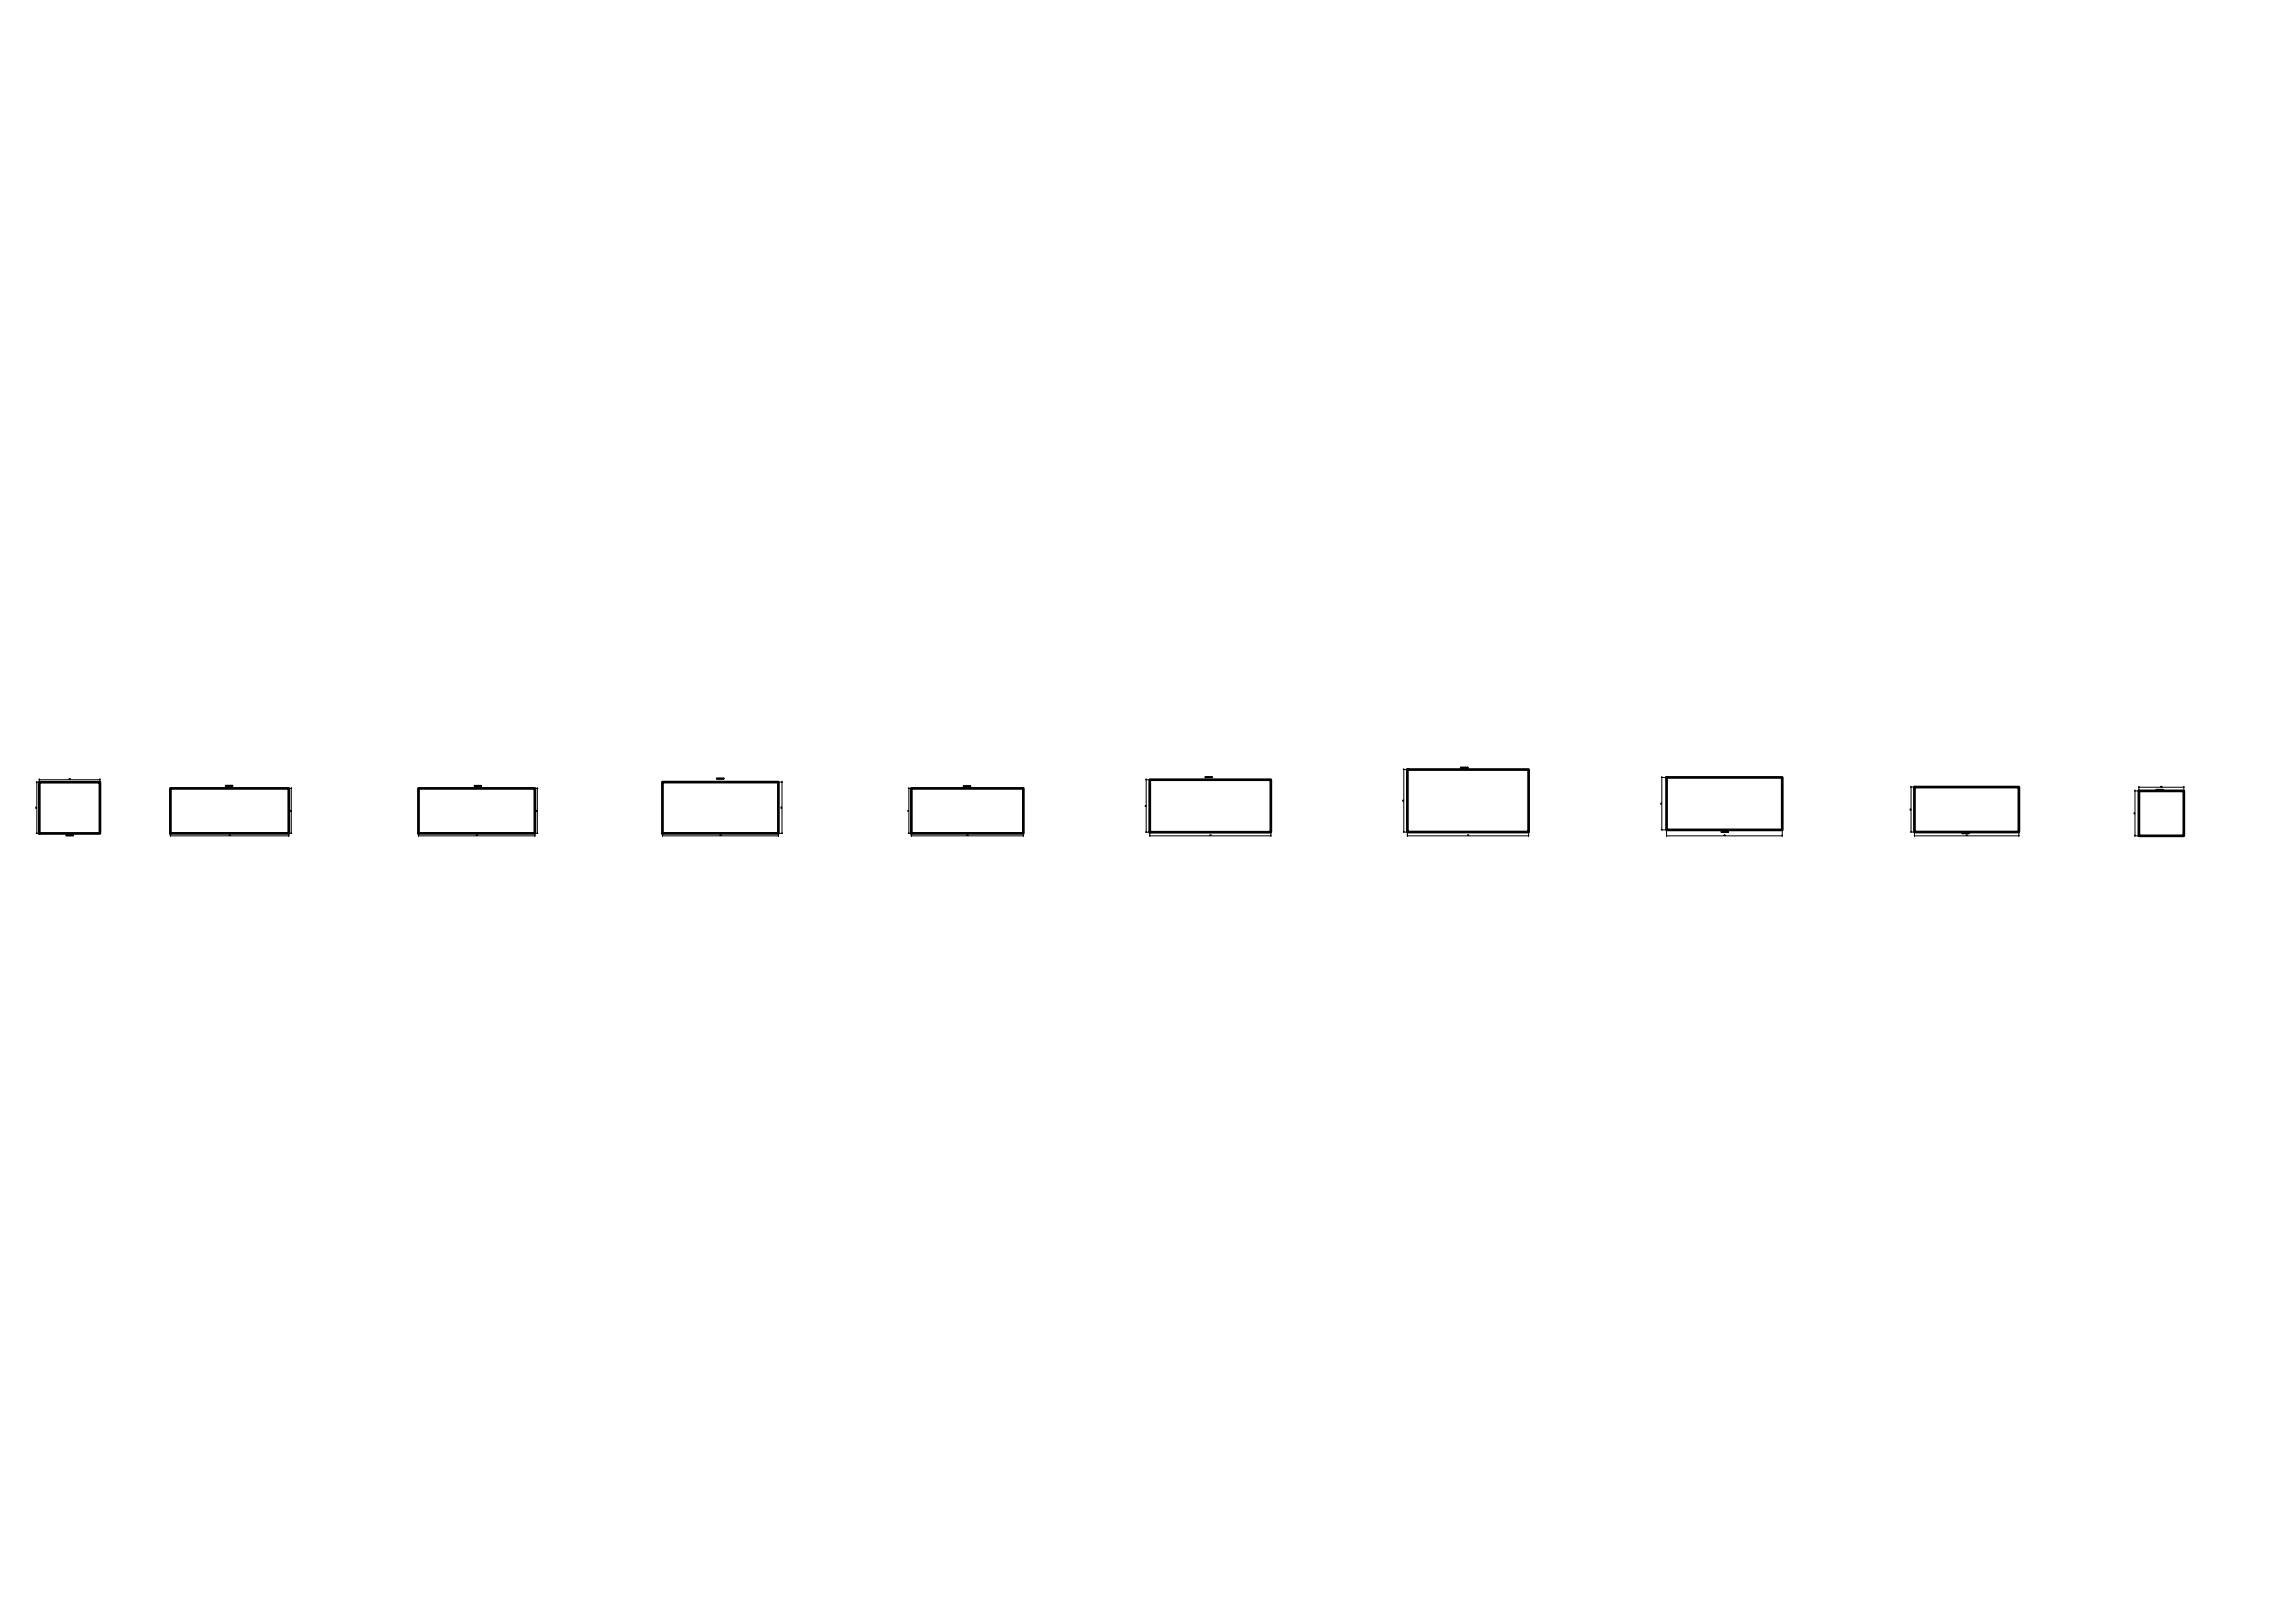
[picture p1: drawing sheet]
<svg xmlns="http://www.w3.org/2000/svg" width="841mm" height="594mm" viewBox="0 0 841 594" stroke-linecap="round" stroke-linejoin="round" font-family="sans-serif">
<!-- layer: Part -->
<path d="M14.4 286.5h22.2v18.8h-22.2zM62.4 288.8h43.4v16.4h-43.4zM153.4 288.8h42.6v16.4h-42.6zM242.8 286.5h42.4v18.7h-42.4zM334 288.8h41v16.4h-41zM421.3 285.6h44.4v19.2h-44.4zM515.7 281.9h44.5v22.8h-44.5zM610.7 284.7h42.4v19.3h-42.4zM701.6 288.3h38.2v16.4h-38.2zM783.8 289.7h16.5v16.4h-16.5z" fill="none" stroke="#000" stroke-width=".99"/>
<!-- layer: Dimension -->
<g fill="none" stroke="#000" stroke-width=".37">
<path d="M13.1 295.6l.2 .1M13.2 295.8l.2 .1zM13.3 286.5h1M13.4 296l-.2 .1M13.4 286.4l.1 .2M13.5 286.5h.1M13.5 286.5v18.8M14.4 285.6h.1M14.4 285.6h22.2M14.4 285.4v1M14.5 285.5l-.2 .2M25.3 285.3l.1 .2"/>
<path d="M25.6 285.4v.1M25.7 285.3v.1M36.6 285.6h.1M36.6 285.4v1M36.7 285.5l-.1 .2M105.9 288.8h1M106.4 296.8h.2zM106.4 296.9l.2 .1zM106.6 297.1l-.2 .1M106.7 288.7l.1 .1M106.7 288.8h.1M106.7 288.8v16.4"/>
<path d="M196.1 288.8h1M196.6 296.8h.2zM196.6 296.9l.2 .1zM196.8 297.1l-.2 .1M196.9 288.7l.1 .1M196.9 288.8h.1M196.9 288.8v16.4M285.3 286.5h1.5M286.2 295.8h.2zM286.2 295.6l.2 .1M286.4 295.9l-.1 .1M286.5 286.4l.1 .1"/>
<path d="M286.6 286.5h.1M286.6 286.5v18.7M332.7 296.8h.2zM332.7 296.9l.2 .1zM332.8 288.8h1.1M332.9 297.1l-.2 .1M333 288.7l.1 .1M333.1 288.8h.1M333.1 288.8v16.4M419.7 295h.2zM419.8 285.6h1.4M419.9 295.3l-.2 .1"/>
<path d="M419.9 295.1l-.2 .1M420 285.5l.1 .2M420 285.6h.1M420 285.6v19.2M514.1 293.2h.2l-.2 .3M514.1 293.1h.2zM514.2 281.9h1.5M514.4 281.8l.1 .1M514.4 281.9h.1M514.4 281.9v22.8M608.6 294.2h.3zM608.8 284.7h1.8"/>
<path d="M608.9 294.4l-.2 .2M608.9 294.3l-.2 .1M608.9 284.7l.1 .1M609 284.7h.1M609 284.7v19.3M700 296.3l.2 .1zM700.1 296.5v.1M700.1 288.3h1.4M700.2 296.7h-.2M700.3 288.2l.1 .1M700.3 288.3h.1M700.3 288.3v16.4"/>
<path d="M782 297.9h.3zM782 297.7l.3 .1zM782.2 289.7h1.5M782.3 298.1h-.2M782.3 289.6l.2 .1M782.4 289.7h.1M782.4 289.7v16.4M783.8 288.3h.1M783.8 288.3h16.5M783.8 288.1v1.5M783.9 288.3l-.1 .1M791.8 288v.2"/>
<path d="M792 288.1h.1M792.2 288v.2zM800.3 288.3h.1M800.3 288.1v1.5M800.4 288.3l-.2 .1M13.3 305.3h1M13.4 305.2l.1 .1M13.5 305.3h.1M62.4 306.1h.1M62.4 306.1h43.4M62.4 305.3v1M62.5 306.1l-.1 .1"/>
<path d="M84.1 306h.1M84.1 305.8l.1 .2M84.4 306h.1M105.8 306.1h.1M105.8 305.3v1M105.9 306.1l-.1 .1M105.9 305.2h1M106.7 305.2l.1 .1M106.7 305.2h.1M153.4 306.1h.1M153.4 306.1h42.6M153.4 305.3v1"/>
<path d="M153.4 306.1l-.1 .1M174.6 306h.1M174.8 305.8l-.2 .1M174.9 305.8v.1M196 306.1h.1M196 305.3v1M196.1 306.1l-.2 .1M196.1 305.2h1M196.9 305.2l.1 .1M196.9 305.2h.1M242.8 306.1h.1M242.8 306.1h42.4"/>
<path d="M242.8 305.3v1M242.8 306.1l-.1 .1M263.9 306h.1M264.1 305.8l-.1 .1M264.3 306h.1M285.2 306.1h.1M285.2 305.3v1M285.3 306.1l-.1 .1M285.3 305.2h1.5M286.5 305.2l.1 .1M286.6 305.2h.1M332.8 305.2h1.1"/>
<path d="M333 305.2l.1 .1M333.1 305.2h.1M334 306.1h.1M334 306.1h41M334 305.3v1M334 306.1l-.1 .1M354.4 306h.1M354.6 306h.1M354.7 305.8l.1 .2zM375 306.1h.1M375 305.3v1M375.1 306.1l-.2 .1"/>
<path d="M419.8 304.8h1.4M420 304.7l.1 .2M420 304.8h.1M421.3 306.1h.1M421.3 306.1h44.4M421.3 304.9v1.4M421.4 306.1l-.1 .1M443.4 306h.1M443.5 305.9h.1M443.8 305.8l-.1 .2M465.7 306.1h.1M465.7 304.9v1.4"/>
<path d="M465.8 306.1l-.2 .1M514.2 304.7h1.5M514.4 304.7l.1 .1M514.4 304.7h.1M515.7 306.1h.1M515.7 306.1h44.5M515.7 304.8v1.5M515.8 306.1l-.1 .1M537.9 306h.1M538 305.9h.1M538.3 305.8l-.2 .2M560.2 306.1h.1"/>
<path d="M560.2 304.8v1.5M560.2 306.1l-.1 .1M608.8 304h1.8M608.9 303.9l.1 .1M609 304h.1M610.7 306.1h.1M610.7 306.1h42.4M610.7 304v2.3M610.8 306.1l-.1 .1M631.8 306h.1M632 305.8l-.1 .1M632.1 305.8v.2"/>
<path d="M653.1 306.1h.1M653.1 304v2.3M653.2 306.1l-.1 .1M700.1 304.7h1.4M700.3 304.7l.1 .1M700.3 304.7h.1M701.6 306.1h.1M701.6 306.1h38.2M701.6 304.8v1.5M701.6 306.1l-.1 .1M720.7 305.8l-.1 .2M720.9 305.9h.1"/>
<path d="M739.8 306.1h.1M739.8 304.8v1.5M739.9 306.1l-.1 .1M782.2 306.1h1.5M782.3 306.1l.2 .1M782.4 306.1h.1"/>
</g>
<!-- layer: PartMark -->
<g fill="none" stroke="#000" stroke-width=".37">
<path d="M82.6 287.7l2.6-.1 .1 .3-2.6 .1zM82.8 287.8v.2M83 287.7l.2 .3M83.3 287.7l.1 .3M83.6 287.9l-.1 .1M83.7 287.7l.1 .1M84 287.7l.1 .3M84.2 287.7v.3M84.4 287.7l.1 .3zM84.6 287.8h.1M84.6 287.7l.1 .2M84.6 287.7v.2"/>
<path d="M84.7 287.7l-.1 .2M84.8 287.7v.3M84.8 288h.1M85 287.8h.1M85.2 287.7l.1 .3zM173.8 287.7h2.5l.2 .2-2.6 .1zM174 287.9v.1M174.2 287.7l.2 .3M174.5 287.8v.2M174.9 287.9v.1M175 287.7l-.3 .3M175.2 287.7l.1 .3"/>
<path d="M175.4 287.8l.1 .2M175.6 287.8v.2zM175.7 287.9h.2M175.7 287.8l.2 .2M175.8 287.8v.2M175.9 287.8l-.2 .2M176 287.8v.2M176.2 287.9h.1M176.4 287.8l.1 .2zM262.6 285.1l2.5-.1 .2 .2-2.6 .2zM262.7 285.2l.2-.1-.2 .2M263 285l.1 .3"/>
<path d="M263.2 285.1l.1 .2M263.5 285.2v-.2v.3M263.7 285.2l.2-.1-.2 .2M263.8 285l-.2 .3M263.9 285v.3h.3v-.2M264.3 285.1l.1 .2zM264.5 285.2h.2M264.5 285.1l.2 .2M264.6 285.1v.2M264.7 285.1l-.2 .2M264.8 285.1l.1 .2M265 285.1l.1 .2z"/>
<path d="M265.3 285l-.1 .3M353 287.9l2.5-.1 .2 .2-2.6 .2zM353.2 288l.1-.1-.1 .2M353.4 287.9v.2h.4l-.1-.2M354 288l-.1-.1v.2M354.1 287.9v.1M354.2 288v.1M354.2 288l-.1 .1M354.4 287.9l.1 .2M354.6 287.9l.1 .2M354.8 287.9l.1 .2zM355 288h.1"/>
<path d="M355.1 287.9v.2M355.2 287.9v.2M355.4 288h.1M355.6 287.9l.1 .2zM441.6 284.5h2.5l.2 .2-2.6 .1zM441.8 284.7v.1M442 284.5l.2 .3M442.3 284.6v.2M442.6 284.7l-.1 .1M442.6 284.6l.1 .1M443 284.5l.1 .3M443.2 284.6v.2"/>
<path d="M443.2 284.8h.1M443.4 284.6v.2zM443.5 284.7h.2M443.5 284.6l.2 .1M443.6 284.6v.1M443.7 284.6l-.2 .1M443.8 284.6l.1 .2M444 284.6l.1 .2M444 284.8h.1M444.2 284.5v.3zM535.2 281.1l2.5-.1 .2 .2-2.5 .2zM535.4 281.2v.1"/>
<path d="M535.7 281l.1 .3M535.9 281.1v.2M536.2 281.2v-.2v.3M536.3 281.1v.2M536.4 281.2l.1-.1-.1 .2M536.6 281l.2 .3M536.9 281.1v.2M537 281.1l.1 .2zM537.2 281.2h.1M537.3 281.1v.2M537.4 281.1l.2 .2M537.8 281l-.1 .3"/>
<path d="M537.9 281.1l.1 .2zM790 289.2l2.6-.1 .2 .3-2.7 .1zM790.3 289.3l.1-.1-.1 .2M790.5 289.2l.2 .2M790.7 289.2l.1 .2M790.9 289.2v.2M791.1 289.2v.2l.3-.2zM791.2 289.3l-.1 .1M791.4 289.2l.2 .2M791.7 289.2v.2M791.8 289.2l.1 .2zM792 289.3h.2"/>
<path d="M792 289.2l.2 .2M792.1 289.2v.2M792.2 289.2l-.2 .2M792.3 289.2v.2M792.5 289.3h.1M792.6 289.2l.1 .2zM24.2 305.8h2.6l.1 .2-2.6 .1zM24.4 306l.1-.2-.1 .3M24.6 305.8l.1 .3M24.8 305.9l.1 .2M25.1 306v-.2v.3M25.3 305.8v.3l.2-.2z"/>
<path d="M25.3 306v.1M25.5 305.8l.2 .3M25.8 305.9v.2M26 305.8v.3zM26.1 305.9h.2M26.2 305.9v.1M26.4 305.9l.1 .2M26.6 305.8l.1 .3zM26.9 305.8l-.1 .2M630.7 304.5h2.6l.1 .2-2.6 .2zM630.9 304.7v.1M631.1 304.5v.3h.3v-.2"/>
<path d="M631.7 304.7l-.1-.2v.3M631.7 304.6l.1 .2zM631.8 304.7v.1M632.1 304.5l.1 .3M632.3 304.6l.1 .2M632.5 304.5v.3zM632.7 304.7h.1M632.8 304.6v.2M632.9 304.6l.2 .2M633.1 304.6l.1 .2M633.3 304.5v.3zM718.9 305h2.6l.1 .2-2.6 .2z"/>
<path d="M719.1 305.2l.2-.1-.2 .2M719.4 305l.1 .3M719.6 305.1v.2M719.6 305.3h.1M719.8 305.1v.2M720 305.3l.2-.3-.1 .3M720.3 305l.2 .3M720.5 305.1l.1 .2M720.7 305.1l.1 .2zM720.9 305.1v.2M720.9 305.2h.1M721.1 305.1v.2"/>
<path d="M721.3 305.2h.1M721.5 305.1l.1 .2z"/>
</g>
</svg>
